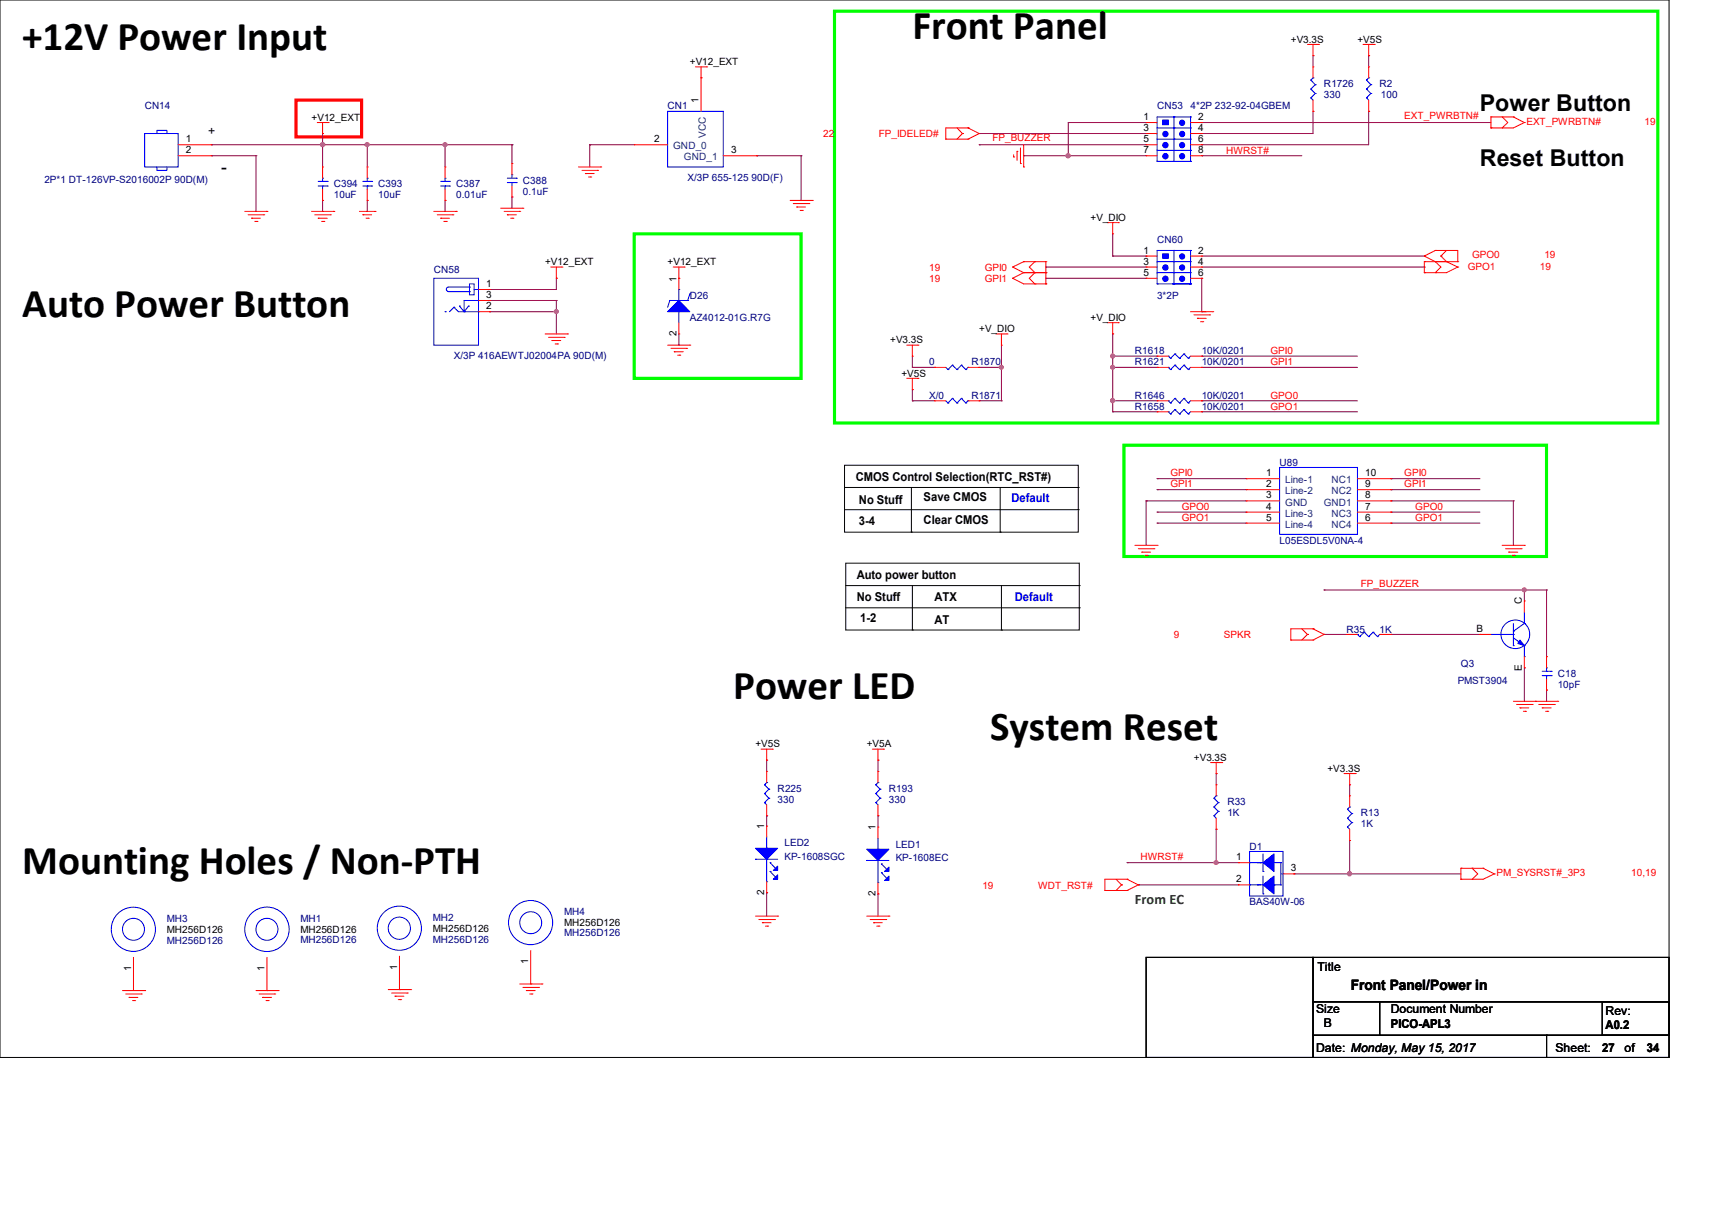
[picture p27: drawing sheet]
<svg xmlns="http://www.w3.org/2000/svg" width="297mm" height="210mm" viewBox="0 0 297 210" stroke-linecap="round" stroke-linejoin="round" font-family="sans-serif">
<defs><g id="words">
<g font-size="7.1">
<text x="3.9" y="8.7">+12V Power Input</text>
<text x="158.3" y="6.8">Front Panel</text>
<text x="3.9" y="55">Auto Power Button</text>
<text x="127.2" y="121.2">Power LED</text>
<text x="171.8" y="128.4">System Reset</text>
<text x="3.9" y="151.6">Mounting Holes / Non-PTH</text>
</g>
<g font-size="4">
<text x="256.8" y="19.2">Power Button</text>
<text x="256.8" y="28.8">Reset Button</text>
</g>
<text font-size="3" x="38.4" y="30">-</text>
<text font-size="2.5" fill="#008000" x="196.9" y="156.8">From EC</text>
<text font-size="2.5" x="234.4" y="171.6">Front Panel/Power in</text>
<g font-size="2.1">
<text x="36.1" y="23.4">+</text>
<text x="148.5" y="83.4">CMOS Control Selection(RTC_RST#)</text>
<text x="149" y="87.3">No Stuff</text>
<text x="160.2" y="86.9">Save CMOS</text>
<text x="149" y="91">3-4</text>
<text x="160.2" y="90.8">Clear CMOS</text>
<text x="148.6" y="100.5">Auto power button</text>
<text x="148.6" y="104.3">No Stuff</text>
<text x="149.2" y="107.9">1-2</text>
<text x="162.1" y="104.3">ATX</text>
<text x="162.1" y="108.2">AT</text>
<text x="228.6" y="168.4">Title</text>
<text x="228.3" y="175.7">Size</text>
<text x="229.7" y="178.2">B</text>
<text x="241.3" y="175.7">Document Number</text>
<text x="241.3" y="178.2">PICO-APL3</text>
<text x="278.6" y="176.1">Rev:</text>
<text x="278.6" y="178.4">A0.2</text>
<text x="228.3" y="182.5">Date: Monday, May 15, 2017</text>
<text x="269.9" y="182.5">Sheet:</text>
<text x="278" y="182.5">27</text>
<text x="281.9" y="182.5">of</text>
<text x="285.7" y="182.5">34</text>
</g>
<g font-size="2.1" fill="#00f">
<text x="175.5" y="87.1">Default</text>
<text x="176.1" y="104.3">Default</text>
</g>
<g font-size="1.7">
<text x="119.7" y="11.3">+V12_EXT</text>
<text x="223.9" y="7.4">+V3.3S</text>
<text x="235.5" y="7.4">+V5S</text>
<text x="121.2" y="17.9" transform="rotate(-90 121.2 17.9)">1</text>
<text x="54.1" y="20.9">+V12_EXT</text>
<text x="198.4" y="20.8">1</text>
<text x="198.4" y="22.7">3</text>
<text x="207.9" y="20.8">2</text>
<text x="207.9" y="22.7">4</text>
<text x="32.3" y="24.7">1</text>
<text x="32.3" y="26.6">2</text>
<text x="113.5" y="24.7">2</text>
<text x="126.8" y="26.6">3</text>
<text x="198.4" y="24.7">5</text>
<text x="198.4" y="26.6">7</text>
<text x="207.9" y="24.7">6</text>
<text x="207.9" y="26.6">8</text>
<text x="189.2" y="38.3">+V_DIO</text>
<text x="94.6" y="46">+V12_EXT</text>
<text x="115.8" y="46">+V12_EXT</text>
<text x="198.4" y="44">1</text>
<text x="198.4" y="45.9">3</text>
<text x="198.4" y="47.8">5</text>
<text x="207.9" y="44">2</text>
<text x="207.9" y="45.9">4</text>
<text x="207.9" y="47.8">6</text>
<text x="84.4" y="49.8">1</text>
<text x="84.4" y="53.6">2</text>
<text x="84.4" y="51.7">3</text>
<text x="117.3" y="48.9" transform="rotate(-90 117.3 48.9)">1</text>
<text x="117.3" y="58.3" transform="rotate(-90 117.3 58.3)">2</text>
<text x="154.4" y="59.5">+V3.3S</text>
<text x="169.9" y="57.6">+V_DIO</text>
<text x="189.2" y="55.7">+V_DIO</text>
<text x="156.4" y="65.3">+V5S</text>
<text x="219.7" y="82.6">1</text>
<text x="236.8" y="82.6">10</text>
<text x="219.7" y="84.5">2</text>
<text x="219.7" y="86.4">3</text>
<text x="219.7" y="88.4">4</text>
<text x="236.8" y="84.5">9</text>
<text x="236.8" y="88.4">7</text>
<text x="236.8" y="86.4">8</text>
<text x="219.7" y="90.3">5</text>
<text x="236.8" y="90.3">6</text>
<text x="264" y="104.8" transform="rotate(-90 264 104.8)">C</text>
<text x="256.2" y="109.6">B</text>
<text x="264" y="116.4" transform="rotate(-90 264 116.4)">E</text>
<text x="131.1" y="129.6">+V5S</text>
<text x="150.4" y="129.6">+V5A</text>
<text x="207.1" y="131.9">+V3.3S</text>
<text x="230.3" y="133.9">+V3.3S</text>
<text x="132.6" y="143.8" transform="rotate(-90 132.6 143.8)">1</text>
<text x="151.9" y="144" transform="rotate(-90 151.9 144)">1</text>
<text x="214.5" y="149.2">1</text>
<text x="132.6" y="155.2" transform="rotate(-90 132.6 155.2)">2</text>
<text x="151.9" y="155.4" transform="rotate(-90 151.9 155.4)">2</text>
<text x="214.5" y="153">2</text>
<text x="223.9" y="151.1">3</text>
<text x="29" y="161.8">MH256D126</text>
<text x="52.1" y="161.8">MH256D126</text>
<text x="75.1" y="161.6">MH256D126</text>
<text x="97.9" y="160.7">MH256D126</text>
<text x="91.6" y="167.2" transform="rotate(-90 91.6 167.2)">1</text>
<text x="22.7" y="168.4" transform="rotate(-90 22.7 168.4)">1</text>
<text x="45.9" y="168.4" transform="rotate(-90 45.9 168.4)">1</text>
<text x="68.9" y="168.1" transform="rotate(-90 68.9 168.1)">1</text>
</g>
<g font-size="1.7" fill="#000080">
<text x="229.7" y="15.1">R1726</text>
<text x="229.7" y="17.1">330</text>
<text x="239.3" y="15.1">R2</text>
<text x="239.6" y="17.1">100</text>
<text x="25.1" y="19">CN14</text>
<text x="115.8" y="19">CN1</text>
<text x="200.7" y="19">CN53</text>
<text x="206.5" y="19">4*2P 232-92-04GBEM</text>
<text x="7.7" y="31.7">2P*1 DT-126VP-S2016002P 90D(M)</text>
<text x="57.9" y="32.5">C394</text>
<text x="57.9" y="34.4">10uF</text>
<text x="65.6" y="32.5">C393</text>
<text x="65.6" y="34.4">10uF</text>
<text x="79.2" y="32.5">C387</text>
<text x="79.2" y="34.4">0.01uF</text>
<text x="90.7" y="31.9">C388</text>
<text x="90.7" y="33.9">0.1uF</text>
<text x="119.3" y="31.3">X/3P 655-125 90D(F)</text>
<text x="75.3" y="47.4">CN58</text>
<text x="200.7" y="42.2">CN60</text>
<text x="119.7" y="51.8">D26</text>
<text x="200.7" y="51.8">3*2P</text>
<text x="119.7" y="55.7">AZ4012-01G.R7G</text>
<text x="78.7" y="62.2">X/3P 416AEWTJ02004PA 90D(M)</text>
<text x="161.2" y="63.4">0</text>
<text x="168.5" y="63.4">R1870</text>
<text x="196.9" y="61.5">R1618</text>
<text x="196.9" y="63.4">R1621</text>
<text x="208.5" y="61.5">10K/0201</text>
<text x="208.5" y="63.4">10K/0201</text>
<text x="161.2" y="69.2">X/0</text>
<text x="168.5" y="69.2">R1871</text>
<text x="196.9" y="69.2">R1646</text>
<text x="196.9" y="71.1">R1658</text>
<text x="208.5" y="69.2">10K/0201</text>
<text x="208.5" y="71.1">10K/0201</text>
<text x="222" y="80.8">U89</text>
<text x="222" y="94.3">L05ESDL5V0NA-4</text>
<text x="233.6" y="109.7">R35</text>
<text x="239.3" y="109.7">1K</text>
<text x="252.9" y="118.6">PMST3904</text>
<text x="253.4" y="115.7">Q3</text>
<text x="270.2" y="117.4">C18</text>
<text x="270.2" y="119.4">10pF</text>
<text x="134.9" y="137.3">R225</text>
<text x="154.2" y="137.3">R193</text>
<text x="134.9" y="139.2">330</text>
<text x="154.2" y="139.2">330</text>
<text x="212.9" y="139.6">R33</text>
<text x="212.9" y="141.6">1K</text>
<text x="236.1" y="141.6">R13</text>
<text x="236.1" y="143.5">1K</text>
<text x="136.1" y="146.8">LED2</text>
<text x="136.1" y="149.1">KP-1608SGC</text>
<text x="155.4" y="147">LED1</text>
<text x="155.4" y="149.3">KP-1608EC</text>
<text x="216.8" y="147.4">D1</text>
<text x="29" y="159.9">MH3</text>
<text x="52.1" y="159.9">MH1</text>
<text x="75.1" y="159.7">MH2</text>
<text x="97.9" y="158.7">MH4</text>
<text x="216.8" y="157">BAS40W-06</text>
<text x="29" y="163.7">MH256D126</text>
<text x="52.1" y="163.6">MH256D126</text>
<text x="75.1" y="163.6">MH256D126</text>
<text x="97.9" y="162.4">MH256D126</text>
</g>
<g font-size="1.7" fill="#004080">
<text x="122.4" y="23.9" transform="rotate(-90 122.4 23.9)">VCC</text>
<text x="116.8" y="25.9">GND_0</text>
<text x="118.7" y="27.8">GND_1</text>
<text x="223" y="83.8">Line-1</text>
<text x="231" y="83.8">NC1</text>
<text x="223" y="85.7">Line-2</text>
<text x="223" y="87.7">GND</text>
<text x="223" y="89.6">Line-3</text>
<text x="229.7" y="87.7">GND1</text>
<text x="231" y="85.7">NC2</text>
<text x="231" y="89.6">NC3</text>
<text x="223" y="91.5">Line-4</text>
<text x="231" y="91.5">NC4</text>
</g>
<g font-size="1.7" fill="#f00">
<text x="142.8" y="23.8">22</text>
<text x="152.5" y="23.8">FP_IDELED#</text>
<text x="243.6" y="20.7">EXT_PWRBTN#</text>
<text x="264.8" y="21.7">EXT_PWRBTN#</text>
<text x="285.3" y="21.7">19</text>
<text x="172.2" y="24.5">FP_BUZZER</text>
<text x="212.7" y="26.6">HWRST#</text>
<text x="161.2" y="47">19</text>
<text x="170.9" y="47">GPI0</text>
<text x="254.6" y="46.8">GPO1</text>
<text x="255.4" y="44.8">GPO0</text>
<text x="267.2" y="46.8">19</text>
<text x="267.9" y="44.8">19</text>
<text x="161.2" y="48.9">19</text>
<text x="170.9" y="48.9">GPI1</text>
<text x="220.4" y="61.4">GPI0</text>
<text x="220.4" y="63.3">GPI1</text>
<text x="220.4" y="69.1">GPO0</text>
<text x="220.4" y="71">GPO1</text>
<text x="203.1" y="82.6">GPI0</text>
<text x="243.6" y="82.6">GPI0</text>
<text x="203.1" y="84.5">GPI1</text>
<text x="205" y="88.4">GPO0</text>
<text x="243.6" y="84.5">GPI1</text>
<text x="245.5" y="88.4">GPO0</text>
<text x="205" y="90.3">GPO1</text>
<text x="245.5" y="90.3">GPO1</text>
<text x="236.1" y="101.7">FP_BUZZER</text>
<text x="203.7" y="110.7">9</text>
<text x="212.3" y="110.7">SPKR</text>
<text x="197.9" y="149.2">HWRST#</text>
<text x="170.4" y="154.1">19</text>
<text x="180.1" y="154.1">WDT_RST#</text>
<text x="259.6" y="152">PM_SYSRST#_3P3</text>
<text x="283" y="152">10,19</text>
</g>
</g></defs>
<g fill="none" stroke="#000" stroke-width=".17">
<path d="M0 0h289.6v183.4h-289.6zM146.5 80.7h40.6v11.6h-40.6zM146.5 84.5h40.6M146.5 88.4h40.6M146.7 97.7h40.5v11.6h-40.5zM158.1 92.3h.1M158.1 84.5v7.8M173.5 92.3h.1M173.5 84.5v7.8M187.1 84.5h.1M187.1 88.4h.1M146.7 101.6h40.5"/>
<path d="M146.7 105.4h40.5M158.3 109.3h.1M158.3 101.6v7.7M173.7 109.3h.1M173.7 101.6v7.7M187.2 101.6h.1M187.2 105.4h.1M198.8 166h29v17.4h-29zM227.8 173.7h11.6v5.8h-11.6zM227.8 179.5h40.5v3.9h-40.5zM227.8 166h61.8v7.7h-61.8zM239.4 173.7h50.2v5.8h-50.2z"/>
<path d="M268.3 179.5h21.3v3.9h-21.3zM278 173.7h11.6v5.8h-11.6z"/>
</g>
<path d="M51.4 17.4h11.3v6.3h-11.3z" fill="none" stroke="#f00" stroke-width=".55"/>
<path d="M144.8 1.9h142.8v71.5h-142.8zM110 40.6h29v25h-29zM195 77.2h73.3v19.3h-73.3z" fill="none" stroke="#0f0" stroke-width=".55"/>
<g fill="none" stroke="#800040" stroke-width=".17">
<path d="M227.8 9.7h.1M227.8 19.3h.1M227.8 19.3v3.9h-19.3M227.8 9.7v1.9M237.4 9.7h.1M237.4 19.3h.1M237.4 19.3v5.8h-28.9M237.4 9.7v1.9M36.7 27h.1M36.7 25.1h.1M36.7 27h7.7M36.7 25.1h52.1"/>
<path d="M44.4 27h.1M44.4 27v9.7M56 23.2h.1M56 25.1h.1M56 34.8h.1M56 23.2v5.8M56 34.8v1.9M63.7 25.1h.1M63.7 34.8h.1M63.7 25.1v3.9M63.7 34.8v1.9M77.2 34.8h.1"/>
<path d="M77.2 25.1h.1M77.2 25.1v3.9M77.2 34.8v1.9M88.8 25.1h.1M88.8 34.2h.1M88.8 25.1v3.3M88.8 34.2v1.9M102.3 25.1h.1M102.3 25.1h7.7M102.3 25.1v3.9M131.3 27h.1M131.3 27h7.7"/>
<path d="M139 27h.1M139 27v7.8M169.9 23.2h.1M169.9 25.1h.1M169.9 25.1h28.9M169.9 23.2h28.9M177.6 27h.1M177.6 27h21.2M185.3 21.3h.1M185.3 27h.1M185.3 21.3h13.5M185.3 21.3v5.7"/>
<path d="M208.5 21.3h.1M208.5 23.2h.1M208.5 25.1h.1M208.5 27h.1M208.5 27h17.3M208.5 21.3h50.2M84.9 50.2h.1M84.9 52.1h.1M84.9 54.1h.1M84.9 52.1h11.6M84.9 54.1h11.6M96.5 48.3h.1"/>
<path d="M96.5 52.1h.1M96.5 54.1h.1M96.5 48.3v1.9h-11.6M96.5 52.1v5.8M117.8 59.9h.1M117.8 57.9v2M173.7 59.9v9.6M181.4 46.3h.1M181.4 48.3h.1M181.4 46.3h17.4M181.4 48.3h17.4M193 57.9h.1"/>
<path d="M193 44.4h.1M193 44.4h5.8M193 40.6v3.8M193 57.9v13.5M198.8 44.4h.1M208.5 48.3h.1M208.5 54.1h.1M208.5 46.3h38.6M208.5 54.1h.8M208.5 48.3v5.8M208.5 44.4h38.6M247.1 46.3h.1"/>
<path d="M247.1 44.4h.1M158.3 63.7h.1M158.3 67.6h.1M158.3 69.5h.1M158.3 61.8v1.9M158.3 67.6v1.9M158.3 63.7h3.8M158.3 69.5h3.8M162.1 63.7h.1M169.9 63.7h3.8M169.9 69.5h3.8M173.7 63.7h.1"/>
<path d="M173.7 69.5h.1M193 61.8h.1M193 63.7h.1M193 69.5h.1M193 71.4h.1M193 63.7h7.7M193 69.5h7.7M193 61.8h7.7M193 71.4h7.7M208.5 61.8h.1M208.5 63.7h.1M208.5 69.5h.1"/>
<path d="M208.5 71.4h.1M208.5 63.7h27M208.5 69.5h27M208.5 61.8h27M208.5 71.4h27M198.8 86.9h.1M198.8 86.9v7.7M198.8 86.9h17.4M200.7 83h.1M200.7 84.9h.1M200.7 88.8h.1M200.7 90.7h.1"/>
<path d="M200.7 83h15.5M200.7 84.9h15.5M200.7 88.8h15.5M200.7 90.7h15.5M241.3 83h.1M241.3 84.9h.1M241.3 90.7h.1M241.3 88.8h.1M241.3 86.9h.1M241.3 83h15.5M241.3 84.9h15.5M241.3 88.8h15.5"/>
<path d="M241.3 90.7h15.5M241.3 86.9h21.3M262.6 86.9h.1M262.6 86.9v7.7M229.7 110h.1M229.7 102.3h.1M229.7 110h3.9M229.7 102.3h38.6M241.3 110h.1M241.3 110h15.5M264.5 115.8h.1M264.5 102.3h.1"/>
<path d="M264.5 102.3v1.9M264.5 115.8v5.8M268.3 119.7h.1M268.3 102.3h.1M268.3 102.3v11.6M268.3 119.7v1.9M133 131.8h.1M133 131.8v2M152.3 131.8h.1M152.3 131.8v2M211 134.2h.1M211 134.2v1.9"/>
<path d="M234.1 136.1h.1M234.1 136.1v1.9M133 154.8h.1M133 141.5h.1M133 141.5v1.8M133 154.8v4.1M152.3 155h.1M152.3 141.5h.1M152.3 141.5v1.9M152.3 155v3.9M195.5 149.6h.1M195.5 149.6h19.3"/>
<path d="M197.5 153.5h.1M197.5 153.5h17.3M211 143.8h.1M211 149.6h.1M211 143.8v5.8M224.5 151.6h.1M224.5 151.6h28.9M234.1 151.6h.1M234.1 145.8h.1M234.1 145.8v5.8"/>
</g>
<g fill="#f0f" stroke="#f0f" stroke-width=".17">
<circle cx="211" cy="149.6" r=".35"/>
<circle cx="234.1" cy="151.5" r=".37"/>
<circle cx="56" cy="25.1" r=".37"/>
<circle cx="77.2" cy="25.1" r=".35"/>
<circle cx="63.7" cy="25.1" r=".35"/>
<circle cx="264.4" cy="102.3" r=".35"/>
<circle cx="96.5" cy="54" r=".35"/>
<circle cx="185.3" cy="27" r=".37"/>
<circle cx="173.7" cy="63.7" r=".35"/>
<circle cx="193" cy="61.7" r=".35"/>
<circle cx="193" cy="63.7" r=".35"/>
<circle cx="193" cy="69.5" r=".37"/>
</g>
<g fill="none" stroke="#f00" stroke-width=".17">
<path d="M120.6 11.6h2M121.6 13.5h.1M121.6 11.6v7.7M122.6 11.6h.1M226.8 7.7h2M227.8 9.7h.1M227.8 19.3h.1M227.8 11.6h.1M227.8 7.7v2M227.8 11.6v1.9M227.8 17.4v1.9M228.8 7.7h.1"/>
<path d="M236.5 7.7h1.9M237.4 9.7h.1M237.4 19.3h.1M237.4 11.6h.1M237.4 7.7v2M237.4 11.6v1.9M237.4 17.4v1.9M238.4 7.7h.1M30.9 25.1h5.8M30.9 27h5.8M36.7 25.1h.1M36.7 27h.1"/>
<path d="M42.5 36.7h3.8M43.1 37.3h2.7M43.6 37.8h.1M43.6 37.8h1.6M44.2 38.4h.4M44.6 38.4h.1M45.8 37.3h.1M46.3 36.7h.1M54.1 36.7h3.8M54.6 37.3h2.7M55 21.3h1.9M55.2 37.8h.1"/>
<path d="M55.2 37.8h1.6M55.8 38.4h.4M56 23.2h.1M56 34.8h.1M56 29h.1M56 21.3v1.9M56 29v1.9M56 32.8v2M56.2 38.4h.1M56.9 21.3h.1M57.3 37.3h.1M57.9 36.7h.1"/>
<path d="M62.4 36.7h2.7M62.9 37.3h.1M62.9 37.3h1.6M63.5 37.8h.4M63.7 34.8h.1M63.7 29h.1M63.7 29v1.9M63.7 32.8v2M63.9 37.8h.1M65.1 36.7h.1M75.3 36.7h3.9M75.9 37.3h2.7"/>
<path d="M76.5 37.8h.1M76.5 37.8h1.5M77 38.4h.4M77.2 34.8h.1M77.2 29h.1M77.2 29v1.9M77.2 32.8v2M77.4 38.4h.1M78.6 37.3h.1M79.2 36.7h.1M86.9 36.1h3.8M87.5 36.7h2.7"/>
<path d="M88 37.3h.1M88 37.3h1.6M88.6 37.8h.4M88.8 34.2h.1M88.8 28.4h.1M88.8 28.4v1.9M88.8 32.3v1.9M89 37.8h.1M90.2 36.7h.1M90.7 36.1h.1M100.4 29h3.8M101 29.5h2.7"/>
<path d="M101.6 30.1h.1M101.6 30.1h1.5M102.1 30.7h.4M102.5 30.7h.1M103.7 29.5h.1M104.2 29h.1M110 25.1h.1M110 25.1h5.8M125.5 27h5.8M131.3 27h.1M137.1 34.8h3.8M137.6 35.3h2.7"/>
<path d="M138.2 35.9h.1M138.2 35.9h1.5M138.8 36.5h.4M139.2 36.5h.1M140.3 35.3h.1M140.9 34.8h.1M164.1 24.1h.1M164.1 24.1h3.8M166 22.2l1 1M167 23.2h.1M167 23.2l-1 .9M167.9 22.2h.1"/>
<path d="M167.9 24.1h.1M167.9 22.2h-3.8v1.9M167.9 22.2l2 1M169.9 23.2h.1M169.9 23.2l-2 .9M175.9 27.2h.1M175.9 26.8v.4M176.4 26.2h.1M176.4 26.2v1.6M177 28.4h.1M177 25.7v2.7M177.6 29h.1"/>
<path d="M177.6 25.1v3.9M192.1 38.6h1.9M193 38.6v2M194 38.6h.1M198.8 21.3h.1M198.8 23.2h.1M198.8 25.1h.1M198.8 27h.1M198.8 21.3h1.9M198.8 23.2h1.9M198.8 25.1h1.9M198.8 27h1.9"/>
<path d="M206.5 21.3h2M206.5 23.2h2M206.5 25.1h2M206.5 27h2M208.5 21.3h.1M208.5 23.2h.1M208.5 25.1h.1M208.5 27h.1M258.7 22.2h.1M258.7 20.3h.1M258.7 20.3h3.9M258.7 20.3v1.9"/>
<path d="M260.6 22.2h.1M260.6 20.3h.1M260.6 20.3l1 1-1 .9M262.6 20.3h.1M262.6 20.3l1.9 1M264.5 21.3h.1M264.5 21.3l-1.9 .9h-3.9M83 54.1h1.9M83 50.2h1.9M83 52.1h1.9M84.9 50.2h.1M84.9 54.1h.1"/>
<path d="M84.9 52.1h.1M94.6 57.9h3.9M95.2 58.5h2.7M95.5 46.3h2M95.8 59.1h.1M95.8 59.1h1.5M96.3 59.6h.4M96.5 48.3h.1M96.5 46.3v2M96.7 59.6h.1M97.5 46.3h.1M97.9 58.5h.1"/>
<path d="M98.5 57.9h.1M115.8 59.9h3.9M116.8 46.3h1.9M117.8 48.3h.1M117.8 57.9h.1M117.8 46.3v3.9M117.8 56v1.9M118.7 46.3h.1M119.7 59.9h.1M157.3 59.9h2M158.3 59.9v1.9M159.3 59.9h.1"/>
<path d="M172.8 57.9h1.9M173.7 59.9h.1M173.7 57.9v2M174.7 57.9h.1M175.7 46.3h.1M175.7 48.3h.1M175.7 46.3l1.9 1M175.7 48.3l1.9 .9h3.8M177.6 45.4h.1M177.6 47.3h.1M177.6 47.3h3.8M177.6 45.4l-1.9 .9"/>
<path d="M177.6 45.4h3.8M177.6 47.3l-1.9 1M179.5 47.3h.1M179.5 45.4h.1M179.5 49.2h.1M179.5 45.4l-.9 .9 .9 1M179.5 47.3l-.9 1 .9 .9M181.4 47.3h.1M181.4 45.4h.1M181.4 49.2h.1M181.4 45.4v3.8M192.1 56h1.9"/>
<path d="M193 57.9h.1M193 40.6h.1M193 56v1.9M194 56h.1M198.8 44.4h.1M198.8 46.3h.1M198.8 48.3h.1M198.8 46.3h1.9M198.8 44.4h1.9M198.8 48.3h1.9M206.5 46.3h2M206.5 54.1h3.9"/>
<path d="M206.5 44.4h2M206.5 48.3h2M207.1 54.6h2.7M207.7 55.2h.1M207.7 55.2h1.6M208.3 55.8h.4M208.5 44.4h.1M208.5 46.3h.1M208.5 48.3h.1M208.7 55.8h.1M209.8 54.6h.1M210.4 54.1h.1"/>
<path d="M247.1 44.4h.1M247.1 47.3h.1M247.1 45.4h.1M247.1 45.4h5.8M247.1 44.4l1.9 1M247.1 45.4v1.9M249 43.4h.1M249 45.4h.1M249 47.3h.1M249 43.4h3.9v2M249 43.4l-1.9 1M249 45.4l1 .9-1 1"/>
<path d="M250 44.4h.1M250 44.4l1 1M251 45.4h.1M251 43.4l-1 1M251 45.4l1.9 .9M252.9 45.4h.1M252.9 46.3h.1M252.9 46.3l-1.9 1h-3.9M116.4 60.4h2.7M117 61h.1M117 61h1.5M117.6 61.6h.3"/>
<path d="M117.9 61.6h.1M119.1 60.4h.1M157.3 65.6h2M158.3 61.8h.1M158.3 67.6h.1M158.3 65.6v2M159.3 65.6h.1M162.1 69.5h.1M162.1 63.7h.1M162.1 69.5h2M162.1 63.7h2M167.9 69.5h2"/>
<path d="M167.9 63.7h2M169.9 69.5h.1M169.9 63.7h.1M200.7 61.8h.1M200.7 63.7h.1M200.7 69.5h.1M200.7 71.4h.1M200.7 69.5h2M200.7 63.7h2M200.7 61.8h2M200.7 71.4h2M206.5 69.5h2"/>
<path d="M206.5 63.7h2M206.5 61.8h2M206.5 71.4h2M208.5 61.8h.1M208.5 63.7h.1M208.5 69.5h.1M208.5 71.4h.1M196.9 94.6h3.8M197.5 95.2h2.7M198.1 95.8h.1M198.1 95.8h1.5M198.6 96.3h.4"/>
<path d="M199 96.3h.1M200.2 95.2h.1M200.7 94.6h.1M216.2 83h.1M216.2 84.9h.1M216.2 86.9h.1M216.2 88.8h.1M216.2 90.7h.1M216.2 83h5.8M216.2 84.9h5.8M216.2 86.9h5.8M216.2 88.8h5.8"/>
<path d="M216.2 90.7h5.8M235.5 83h5.8M235.5 84.9h5.8M235.5 86.9h5.8M235.5 88.8h5.8M235.5 90.7h5.8M241.3 84.9h.1M241.3 88.8h.1M241.3 90.7h.1M241.3 83h.1M241.3 86.9h.1M260.6 94.6h3.9"/>
<path d="M261.2 95.2h2.7M261.7 95.8h.1M261.7 95.8h1.6M262.3 96.3h.4M262.7 96.3h.1M263.9 95.2h.1M264.5 94.6h.1M223.9 111h.1M223.9 111h3.9M225.8 109.1l1 .9M226.8 110h.1M226.8 110l-1 1"/>
<path d="M227.8 109.1h.1M227.8 111h.1M227.8 109.1h-3.9v1.9M227.8 109.1l1.9 .9M229.7 110h.1M229.7 110l-1.9 1M233.6 110h.1M233.6 110h1.9M239.4 110h1.9M241.3 110h.1M256.8 110h.1M256.8 110h1.9"/>
<path d="M264.5 115.8h.1M264.5 104.2h.1M264.5 104.2v2M264.5 113.9v1.9M268.3 119.7h.1M268.3 113.9h.1M268.3 113.9v1.9M268.3 117.8v1.9M132 129.9h2M133 131.8h.1M133 133.8h.1M133 129.9v1.9"/>
<path d="M133 133.8v1.9M133 139.6v1.9M134 129.9h.1M151.3 129.9h2M152.3 131.8h.1M152.3 133.8h.1M152.3 129.9v1.9M152.3 133.8v1.9M152.3 139.6v1.9M153.3 129.9h.1M210 132.2h2M211 134.2h.1"/>
<path d="M211 136.1h.1M211 132.2v2M211 136.1v1.9M212 132.2h.1M233.2 134.2h1.9M234.1 136.1h.1M234.1 138h.1M234.1 134.2v1.9M234.1 138v2M235.1 134.2h.1M262.6 121.6h7.7M263.1 122.2h2.7"/>
<path d="M263.7 122.8h.1M263.7 122.8h1.5M264.3 123.4h.4M264.7 123.4h.1M265.8 122.2h.1M266.4 121.6h.1M267 122.2h2.7M267.5 122.8h.1M267.5 122.8h1.6M268.1 123.4h.4M268.5 123.4h.1M269.7 122.2h.1"/>
<path d="M270.3 121.6h.1M131.1 158.9h3.8M131.7 159.5h2.7M133 141.5h.1M133 143.3h.1M133 154.8h.1M133 143.3v1.9M133 152.9v1.9M134.4 159.5h.1M134.9 158.9h.1M150.4 158.9h3.8M151 159.5h2.7"/>
<path d="M152.3 141.5h.1M152.3 143.4h.1M152.3 155h.1M152.3 143.4v2M152.3 153.1v1.9M153.7 159.5h.1M154.2 158.9h.1M191.7 154.4h.1M191.7 154.4h3.8M193.6 152.5l1 1M194.6 153.5h.1M194.6 153.5l-1 .9"/>
<path d="M195.5 152.5h.1M195.5 154.4h.1M195.5 152.5h-3.8v1.9M195.5 152.5l2 1M197.5 153.5h.1M197.5 153.5l-2 .9M211 143.8h.1M211 141.9v1.9M214.8 149.6h.1M214.8 153.5h.1M214.8 149.6h2M214.8 153.5h2"/>
<path d="M222.6 151.6h1.9M224.5 151.6h.1M234.1 145.8h.1M234.1 143.8v2M253.4 152.5h.1M253.4 150.6h.1M253.4 150.6h3.9M253.4 150.6v1.9M255.4 152.5h.1M255.4 150.6h.1M255.4 150.6l1 1-1 .9M257.3 150.6h.1"/>
<path d="M257.3 150.6l1.9 1M259.2 151.6h.1M259.2 151.6l-1.9 .9h-3.9M21.3 171.8h3.8M21.8 172.4h2.7M22.4 173h.1M22.4 173h1.5M23 173.5h.4M23.2 171.8h.1M23.2 166v5.8M23.4 173.5h.1M24.5 172.4h.1"/>
<path d="M25.1 171.8h.1M44.4 171.8h3.9M45 172.4h2.7M45.6 173h.1M45.6 173h1.5M46.1 173.5h.4M46.3 171.8h.1M46.3 166v5.8M46.5 173.5h.1M47.7 172.4h.1M48.3 171.8h.1M67.4 171.6h3.8"/>
<path d="M67.9 172.2h2.8M68.5 172.8h.1M68.5 172.8h1.6M69.1 173.4h.4M69.3 171.6h.1M69.3 165.8v5.8M69.5 173.4h.1M70.7 172.2h.1M71.2 171.6h.1M90.2 170.6h3.8M90.7 171.2h2.7M91.3 171.8h.1"/>
<path d="M91.3 171.8h1.5M91.9 172.4h.4M92.1 170.6h.1M92.1 164.8v5.8M92.3 172.4h.1M93.4 171.2h.1M94 170.6h.1M132.2 160h.1M132.2 160h1.6M132.8 160.6h.4M133.2 160.6h.1M151.6 160h.1"/>
<path d="M151.6 160h1.5M152.1 160.6h.4M152.5 160.6h.1"/>
</g>
<g fill="none" stroke="#00f" stroke-width=".17">
<path d="M115.8 19.3h9.7v9.7h-9.7zM227.4 13.9h.1M227.4 17h.1M227.4 15.5h.1M227.4 13.9l.8 .8M227.4 17l.4 .4M227.4 15.5l.8 .7M227.8 13.5h.1M227.8 13.5l-.4 .4M228.2 16.2h.1M228.2 14.7h.1M228.2 16.2l-.8 .8"/>
<path d="M228.2 14.7l-.8 .8M237.1 13.9h.1M237.1 17h.1M237.1 15.5h.1M237.1 13.9l.7 .8M237.1 17l.3 .4M237.1 15.5l.7 .7M237.4 13.5h.1M237.4 13.5l-.3 .4M237.8 16.2h.1M237.8 14.7h.1M237.8 16.2l-.7 .8"/>
<path d="M237.8 14.7l-.7 .8M25.1 23.2h5.8v5.8h-5.8zM27.2 23.2v-.6h1.8v.6M27.2 29v.5h1.8v-.5M55.2 31.5h1.6M55.2 32.3h1.6M56 30.9h.1M56 32.3h.1M56 30.9v.6M56 32.3v.5M56.8 31.5h.1M56.8 32.3h.1"/>
<path d="M62.9 31.5h1.6M62.9 32.3h1.6M63.7 30.9h.1M63.7 32.3h.1M63.7 30.9v.6M63.7 32.3v.5M64.5 31.5h.1M64.5 32.3h.1M76.5 31.5h1.5M76.5 32.3h1.5M77.2 30.9h.1M77.2 32.3h.1"/>
<path d="M77.2 30.9v.6M77.2 32.3v.5M78 31.5h.1M78 32.3h.1M88 30.9h1.6M88 31.7h1.6M88.8 30.3h.1M88.8 31.7h.1M88.8 30.3v.6M88.8 31.7v.6M89.6 30.9h.1M89.6 31.7h.1"/>
<path d="M200.7 28h.1M200.7 22.2h5.8M200.7 24.1h5.8M200.7 28h5.8M200.7 26.1h5.8M203.7 20.3h.1M203.7 22.2h.1M203.7 24.1h.1M203.7 28h.1M203.7 20.3v7.7M206.5 26.1h.1M206.5 20.3h.1"/>
<path d="M206.5 28h.1M206.5 22.2h.1M206.5 24.1h.1M206.5 20.3h-5.8v7.7M206.5 20.3v7.7M75.3 48.3h7.7v11.6h-7.7zM77.2 54.1h.1M77.8 50.6h3.6M78.7 53.3h.1M78.7 53.3l-.7 .8M78.7 53.3l.8 .8h3.5M79.7 53.1h.1"/>
<path d="M79.7 53.1l.8 1M80.5 54.1h.1M81.3 53.1h.1M81.3 53.1l-.8 1M81.4 49.2h.9v1.9h-.9zM81.4 49.8h-3.6a.38 .38 0 0 0-.4 .4 .38 .38 0 0 0 .4 .3M81.4 49.8h.1M81.4 50.6h.1M82.3 50.2h.7M83 54.1h.1M83 52.1h.1M83 50.2h.1"/>
<path d="M83 52.1h-2.5v2M116.2 52.1h.1M116.2 52.1l-.4 1.2M116.2 52.1h3.1M117.8 54.1h.1M117.8 50.2h.1M117.8 50.2v1.9M117.8 54.1v1.9M119.3 52.1h.1M119.7 51h.1M119.7 51l-.4 1.1M200.7 49.2h.1"/>
<path d="M200.7 45.4h5.8M200.7 47.3h5.8M200.7 49.2h5.8M203.5 49.2h.1M203.7 43.4h.1M203.7 45.4h.1M203.7 47.3h.1M203.7 49.2h.1M203.7 43.4v5.8M206.4 49.2h.1M206.5 49.2h.1M206.5 43.4h.1"/>
<path d="M206.5 45.4h.1M206.5 47.3h.1M206.5 43.4h-5.8v5.8M206.5 43.4v5.8M164.1 69.5l.4 .4M164.1 63.7l.4 .4M164.5 69.9h.1M164.5 64.1h.1M165.2 69.1h.1M165.2 63.3h.1M165.2 69.1l-.7 .8M165.2 69.1l.8 .8"/>
<path d="M165.2 63.3l-.7 .8M165.2 63.3l.8 .8M166 69.9h.1M166 64.1h.1M166.8 69.1h.1M166.8 63.3h.1M166.8 69.1l.8 .8M166.8 69.1l-.8 .8M166.8 63.3l.8 .8M166.8 63.3l-.8 .8M167.6 69.9h.1M167.6 64.1h.1"/>
<path d="M167.9 69.5h.1M167.9 63.7h.1M167.9 69.5l-.3 .4M167.9 63.7l-.3 .4M202.7 61.8h.1M202.7 63.7h.1M202.7 69.5h.1M202.7 71.4h.1M202.7 61.8l.4 .3M202.7 63.7l.4 .4M202.7 69.5l.4 .4M202.7 71.4l.4 .4"/>
<path d="M203.1 62.1h.1M203.1 64.1h.1M203.1 69.9h.1M203.1 71.8h.1M203.8 61.4h.1M203.8 63.3h.1M203.8 69.1h.1M203.8 71h.1M203.8 61.4l-.7 .7M203.8 61.4l.8 .7M203.8 63.3l-.7 .8M203.8 63.3l.8 .8"/>
<path d="M203.8 69.1l-.7 .8M203.8 69.1l.8 .8M203.8 71l-.7 .8M203.8 71l.8 .8M204.6 62.1h.1M204.6 64.1h.1M204.6 69.9h.1M204.6 71.8h.1M205.4 61.4h.1M205.4 63.3h.1M205.4 69.1h.1M205.4 71h.1"/>
<path d="M205.4 61.4l.8 .7M205.4 61.4l-.8 .7M205.4 63.3l.8 .8M205.4 63.3l-.8 .8M205.4 69.1l.8 .8M205.4 69.1l-.8 .8M205.4 71l.8 .8M205.4 71l-.8 .8M206.2 62.1h.1M206.2 64.1h.1M206.2 69.9h.1M206.2 71.8h.1"/>
<path d="M206.5 61.8l-.3 .3M206.5 63.7l-.3 .4M206.5 69.5l-.3 .4M206.5 71.4l-.3 .4M222 81.1h13.5v11.6h-13.5zM235.5 110h.1M235.5 110l.4 .4M235.9 110.4h.1M236.7 109.6h.1M236.7 109.6l-.8 .8M236.7 109.6l.7 .8M237.4 110.4h.1"/>
<path d="M238.2 109.6h.1M238.2 109.6l.8 .8M238.2 109.6l-.8 .8M239 110.4h.1M239.4 110l-.4 .4M258.7 110h3.9M262.6 109.5h.1M262.6 112h.1M262.6 110h.1M262.6 110.6l1.9 1.4M262.6 108.1v3.9M264.5 112h.1"/>
<path d="M264.5 108.1h.1M264.5 113.9h.1M264.5 108.1l-1.9 1.4M264.5 106.2v1.9M264.5 112v1.9M267.5 116.4h1.6M267.5 117.2h1.6M268.3 115.8h.1M268.3 117.2h.1M268.3 115.8v.6M268.3 117.2v.6M269.1 116.4h.1"/>
<path d="M269.1 117.2h.1M132.6 136.1h.1M132.6 139.2h.1M132.6 137.6h.1M132.6 136.1l.8 .8M132.6 139.2l.4 .4M132.6 137.6l.8 .8M133 135.7h.1M133 135.7l-.4 .4M133.4 138.4h.1M133.4 136.9h.1M133.4 138.4l-.8 .8"/>
<path d="M133.4 136.9l-.8 .7M151.9 136.1h.1M151.9 139.2h.1M151.9 137.6h.1M151.9 136.1l.8 .8M151.9 139.2l.4 .4M151.9 137.6l.8 .8M152.3 135.7h.1M152.3 135.7l-.4 .4M152.7 138.4h.1M152.7 136.9h.1M152.7 138.4l-.8 .8"/>
<path d="M152.7 136.9l-.8 .7M210.6 138.4h.1M210.6 140h.1M210.6 138.4l.8 .8M210.6 140l.8 .7M211 138h.1M211 138l-.4 .4M211.4 139.2h.1M211.4 139.2l-.8 .8M234.1 140h.1M234.1 140l-.3 .3M131.1 149h.1"/>
<path d="M131.1 149h3.8M133 147.1h.1M133 152.9h.1M133 145.2v1.9M133 149v3.9M133.6 149.6h.1M133.6 151.1h.1M133.6 149.6l.9 1M133.6 151.1l.9 1M150.4 149.2h.1M150.4 149.2h3.8M152.3 147.3h.1"/>
<path d="M152.3 153.1h.1M152.3 145.4v1.9M152.3 149.2v3.9M152.9 149.8h.1M152.9 151.3h.1M152.9 149.8l.9 .9M152.9 151.3l.9 1M210.6 141.5h.1M210.6 141.5l.4 .4M211.4 140.7h.1M211.4 140.7l-.8 .8M216.8 147.7h5.8v7.7h-5.8z"/>
<path d="M216.8 149.6h.1M216.8 153.5h.1M216.8 153.5h2.3M216.8 149.6h2.5M218.1 153.5h.1M218.1 149.6h.1M218.7 149.6h.1M219.1 151.1h.1M219.1 155h.1M219.1 148.1v3M219.1 151.9v3.1M221 153.5h.1"/>
<path d="M221 153.5h1.2M221 149.6h1.2M222.2 149.6h.1M222.2 153.5h.1M222.2 149.6v3.9M222.2 151.6h.4M222.6 151.6h.1M233.8 140.3h.1M233.8 143.4h.1M233.8 141.9h.1M233.8 140.3l.7 .8M233.8 143.4l.3 .4"/>
<path d="M233.8 141.9l.7 .8M234.5 142.7h.1M234.5 141.1h.1M234.5 142.7l-.7 .7M234.5 141.1l-.7 .8"/>
<circle cx="262.9" cy="110" r="2.49"/>
<circle cx="92.1" cy="160" r="3.8"/>
<circle cx="23.1" cy="161.2" r="3.8"/>
<circle cx="23.2" cy="161.2" r="1.91"/>
<circle cx="46.3" cy="161.2" r="3.9"/>
<circle cx="46.3" cy="161.2" r="1.91"/>
<circle cx="69.3" cy="161" r="1.93"/>
<circle cx="69.3" cy="161" r="3.8"/>
<circle cx="92.1" cy="160" r="1.91"/>
</g>
<g fill="#00f" stroke="#00f" stroke-width=".17">
<path d="M117.8 52.1l1.9 2h-3.9z"/>
<path d="M263.7 111l.8 1-1.2-.4z"/>
<path d="M150.4 147.3h3.8l-1.9 1.9z"/>
<path d="M154.2 150.4v.7h-.7z"/>
<path d="M153.5 152.7l.7-.8v.8z"/>
<path d="M131.1 147.1h3.8l-1.9 1.9z"/>
<path d="M134.9 150.2v.8h-.7z"/>
<path d="M134.2 152.5l.7-.8v.8z"/>
<path d="M201.7 44h1v.8h-1z" fill-rule="evenodd"/>
<path d="M219.1 149.6l1.9-1.5v3z" fill-rule="evenodd"/>
<path d="M219.1 153.5l1.9-1.6v3.1z" fill-rule="evenodd"/>
<path d="M201.7 20.8h1v.8h-1z" fill-rule="evenodd"/>
<circle cx="202.2" cy="46.4" r=".47"/>
<circle cx="202.2" cy="48.3" r=".47"/>
<circle cx="205.1" cy="46.4" r=".46"/>
<circle cx="205.1" cy="48.3" r=".46"/>
<circle cx="205.1" cy="44.5" r=".46"/>
<circle cx="202.2" cy="23.2" r=".47"/>
<circle cx="202.2" cy="25.2" r=".47"/>
<circle cx="205.1" cy="23.2" r=".46"/>
<circle cx="205.1" cy="25.2" r=".46"/>
<circle cx="205.1" cy="21.3" r=".46"/>
<circle cx="202.2" cy="27.1" r=".47"/>
<circle cx="205.1" cy="27.1" r=".46"/>
</g>
<use href="#words"/>
</svg>
